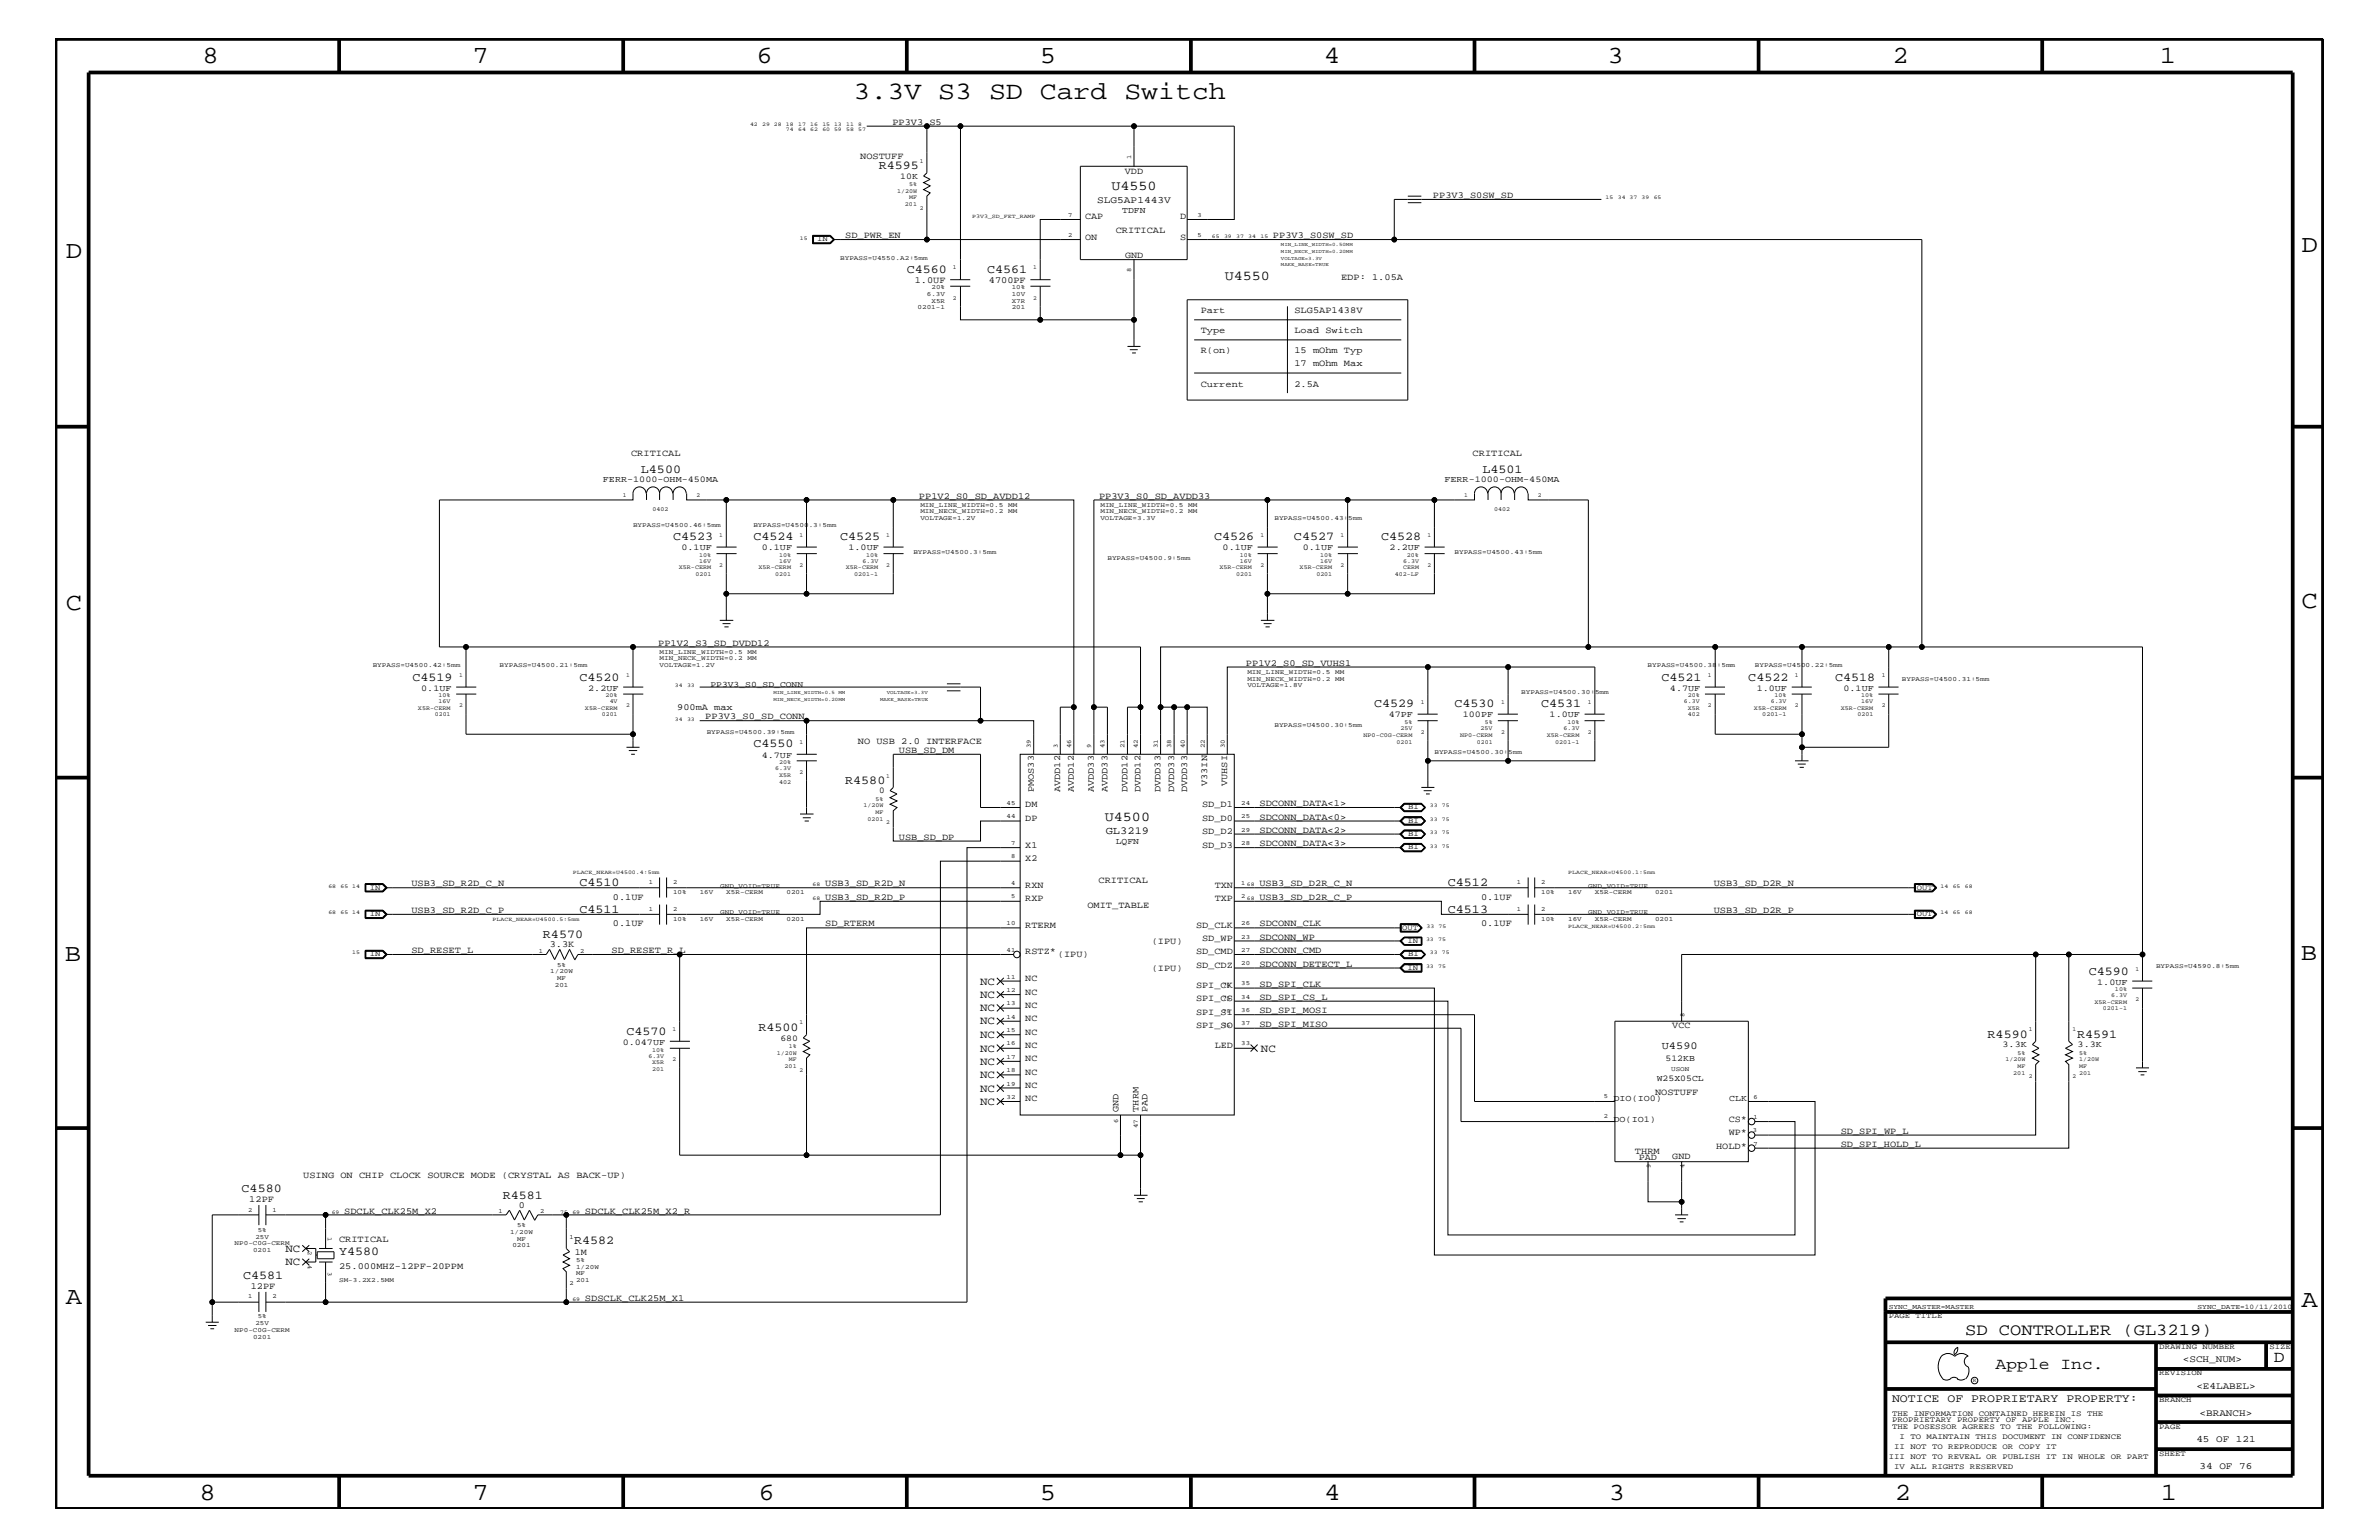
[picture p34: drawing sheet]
<svg xmlns="http://www.w3.org/2000/svg" width="432mm" height="279mm" viewBox="0 0 432 279" stroke-linecap="round" stroke-linejoin="round" font-family="sans-serif">
<defs><g id="words">
<text font-size="4.6" x="154.9" y="18">3.3V S3 SD Card Switch</text>
<g font-size="4.5">
<text x="36.7" y="11.5">8</text>
<text x="85.8" y="11.5">7</text>
<text x="137.3" y="11.5">6</text>
<text x="188.7" y="11.5">5</text>
<text x="240.3" y="11.5">4</text>
<text x="291.8" y="11.5">3</text>
<text x="343.5" y="11.5">2</text>
<text x="392" y="11.5">1</text>
<text x="11.9" y="46.8">D</text>
<text x="417.7" y="45.7">D</text>
<text x="11.9" y="110.6">C</text>
<text x="417.8" y="110.3">C</text>
<text x="11.8" y="174.3">B</text>
<text x="417.6" y="174.2">B</text>
<text x="11.9" y="236.7">A</text>
<text x="417.8" y="237.1">A</text>
<text x="36.2" y="272.1">8</text>
<text x="85.8" y="272.1">7</text>
<text x="137.7" y="272.1">6</text>
<text x="188.7" y="272.1">5</text>
<text x="240.4" y="272.1">4</text>
<text x="292" y="272.1">3</text>
<text x="343.9" y="272.1">2</text>
<text x="392.2" y="272.1">1</text>
</g>
<g font-size="3">
<text x="356.7" y="242.3">SD CONTROLLER (GL3219)</text>
<text x="362.2" y="248.4">Apple Inc.</text>
<text x="412.7" y="247.1">D</text>
</g>
<g font-size="2.5">
<text x="201.7" y="34.4">U4550</text>
<text x="222.3" y="50.7">U4550</text>
<text x="200.5" y="149">U4500</text>
</g>
<g font-size="2.2">
<text x="159.5" y="30.6">R4595</text>
<text x="164.6" y="49.6">C4560</text>
<text x="179.2" y="49.6">C4561</text>
<text x="116.3" y="85.8">L4500</text>
<text x="269.1" y="85.8">L4501</text>
<text x="122.2" y="98">C4523</text>
<text x="136.7" y="98">C4524</text>
<text x="152.5" y="98">C4525</text>
<text x="220.4" y="98">C4526</text>
<text x="234.9" y="98">C4527</text>
<text x="250.7" y="98">C4528</text>
<text x="74.8" y="123.5">C4519</text>
<text x="105.2" y="123.5">C4520</text>
<text x="301.6" y="123.5">C4521</text>
<text x="317.3" y="123.5">C4522</text>
<text x="333.1" y="123.5">C4518</text>
<text x="249.4" y="128.3">C4529</text>
<text x="264" y="128.3">C4530</text>
<text x="279.7" y="128.3">C4531</text>
<text x="136.7" y="135.6">C4550</text>
<text x="153.4" y="142.2">R4580</text>
<text x="105.2" y="160.8">C4510</text>
<text x="262.8" y="160.8">C4512</text>
<text x="105.2" y="165.6">C4511</text>
<text x="262.8" y="165.6">C4513</text>
<text x="98.6" y="170.1">R4570</text>
<text x="379.1" y="176.8">C4590</text>
<text x="113.7" y="187.7">C4570</text>
<text x="137.7" y="187">R4500</text>
<text x="360.8" y="188.2">R4590</text>
<text x="377" y="188.2">R4591</text>
<text x="43.9" y="216.2">C4580</text>
<text x="91.3" y="217.5">R4581</text>
<text x="61.6" y="227.7">Y4580</text>
<text x="104.2" y="225.7">R4582</text>
<text x="44.1" y="232">C4581</text>
</g>
<text font-size="2.1" x="343.4" y="254.4">NOTICE OF PROPRIETARY PROPERTY:</text>
<g font-size="2">
<text x="177.9" y="178.7">NC</text>
<text x="177.9" y="181">NC</text>
<text x="177.9" y="183.5">NC</text>
<text x="177.9" y="185.9">NC</text>
<text x="177.9" y="188.3">NC</text>
<text x="177.9" y="190.8">NC</text>
<text x="228.9" y="190.8">NC</text>
<text x="177.9" y="193.2">NC</text>
<text x="177.9" y="195.6">NC</text>
<text x="177.9" y="198.1">NC</text>
<text x="177.9" y="200.4">NC</text>
<text x="51.8" y="227.1">NC</text>
<text x="51.8" y="229.6">NC</text>
</g>
<g font-size="1.9">
<text x="200.7" y="151.3">GL3219</text>
<text x="301.6" y="190.3">U4590</text>
</g>
<g font-size="1.8">
<text x="199.1" y="36.8">SLG5AP1443V</text>
<text x="396.2" y="247.1">&lt;SCH_NUM&gt;</text>
<text x="398.7" y="252">&lt;E4LABEL&gt;</text>
<text x="399.2" y="256.8">&lt;BRANCH&gt;</text>
<text x="398.7" y="261.6">45 OF 121</text>
<text x="399.2" y="266.6">34 OF 76</text>
</g>
<g font-size="1.7">
<text x="162" y="22.6">PP3V3_S5</text>
<text x="156.1" y="28.9">NOSTUFF</text>
<text x="204.2" y="31.6">VDD</text>
<text x="260.1" y="35.9">PP3V3_S0SW_SD</text>
<text x="196.9" y="39.8">CAP</text>
<text x="214.2" y="39.8">D</text>
<text x="153.4" y="43.2">SD_PWR_EN</text>
<text x="196.9" y="43.5">ON</text>
<text x="202.5" y="42.3">CRITICAL</text>
<text x="204.2" y="46.8">GND</text>
<text x="214.2" y="43.5">S</text>
<text x="231.1" y="43.2">PP3V3_S0SW_SD</text>
<text x="166" y="51.3">1.0UF</text>
<text x="179.5" y="51.3">4700PF</text>
<text x="243.4" y="50.7">EDP: 1.05A</text>
<text x="217.9" y="56.8">Part</text>
<text x="234.9" y="56.8">SLG5AP1438V</text>
<text x="217.9" y="60.4">Type</text>
<text x="217.9" y="64">R(on)</text>
<text x="234.9" y="64">15 mOhm Typ</text>
<text x="234.9" y="60.4">Load Switch</text>
<text x="217.9" y="70.1">Current</text>
<text x="234.9" y="70.1">2.5A</text>
<text x="234.9" y="66.5">17 mOhm Max</text>
<text x="114.6" y="82.7">CRITICAL</text>
<text x="267.3" y="82.7">CRITICAL</text>
<text x="166.8" y="90.5">PP1V2_S0_SD_AVDD12</text>
<text x="199.5" y="90.5">PP3V3_S0_SD_AVDD33</text>
<text x="119.5" y="117.2">PP1V2_S3_SD_DVDD12</text>
<text x="226.1" y="120.8">PP1V2_S0_SD_VUHS1</text>
<text x="122.9" y="128.8">900mA max</text>
<text x="128" y="130.5">PP3V3_S0_SD_CONN</text>
<text x="155.7" y="134.9">NO USB 2.0 INTERFACE</text>
<text x="163.2" y="136.6">USB_SD_DM</text>
<text x="187.6" y="143.7" transform="rotate(-90 187.6 143.7)">PMOS33</text>
<text x="192.4" y="143.7" transform="rotate(-90 192.4 143.7)">AVDD12</text>
<text x="194.9" y="143.7" transform="rotate(-90 194.9 143.7)">AVDD12</text>
<text x="198.5" y="143.7" transform="rotate(-90 198.5 143.7)">AVDD33</text>
<text x="201" y="143.7" transform="rotate(-90 201 143.7)">AVDD33</text>
<text x="204.6" y="143.7" transform="rotate(-90 204.6 143.7)">DVDD12</text>
<text x="207" y="143.7" transform="rotate(-90 207 143.7)">DVDD12</text>
<text x="210.7" y="143.7" transform="rotate(-90 210.7 143.7)">DVDD33</text>
<text x="213.1" y="143.7" transform="rotate(-90 213.1 143.7)">DVDD33</text>
<text x="215.5" y="143.7" transform="rotate(-90 215.5 143.7)">DVDD33</text>
<text x="219.1" y="142.6" transform="rotate(-90 219.1 142.6)">V33IN</text>
<text x="222.8" y="142.6" transform="rotate(-90 222.8 142.6)">VUHSI</text>
<text x="186.1" y="149">DP</text>
<text x="186.1" y="146.5">DM</text>
<text x="218.2" y="146.5">SD_D1</text>
<text x="218.2" y="149">SD_D0</text>
<text x="228.6" y="148.7">SDCONN_DATA&lt;0&gt;</text>
<text x="228.6" y="146.2">SDCONN_DATA&lt;1&gt;</text>
<text x="163.2" y="152.3">USB_SD_DP</text>
<text x="186.1" y="153.8">X1</text>
<text x="218.2" y="153.8">SD_D3</text>
<text x="218.2" y="151.3">SD_D2</text>
<text x="228.6" y="153.5">SDCONN_DATA&lt;3&gt;</text>
<text x="228.6" y="151.1">SDCONN_DATA&lt;2&gt;</text>
<text x="74.7" y="160.8">USB3_SD_R2D_C_N</text>
<text x="149.8" y="160.8">USB3_SD_R2D_N</text>
<text x="186.1" y="156.2">X2</text>
<text x="186.1" y="161.1">RXN</text>
<text x="199.4" y="160.2">CRITICAL</text>
<text x="220.5" y="161.1">TXN</text>
<text x="228.6" y="160.8">USB3_SD_D2R_C_N</text>
<text x="311.1" y="160.8">USB3_SD_D2R_N</text>
<text x="74.7" y="165.6">USB3_SD_R2D_C_P</text>
<text x="111.3" y="163.3">0.1UF</text>
<text x="149.8" y="163.3">USB3_SD_R2D_P</text>
<text x="186.1" y="163.5">RXP</text>
<text x="197.4" y="164.7">OMIT_TABLE</text>
<text x="220.5" y="163.5">TXP</text>
<text x="228.6" y="163.3">USB3_SD_D2R_C_P</text>
<text x="268.8" y="163.3">0.1UF</text>
<text x="311.1" y="165.6">USB3_SD_D2R_P</text>
<text x="74.7" y="172.9">SD_RESET_L</text>
<text x="99.8" y="171.8">3.3K</text>
<text x="111" y="172.9">SD_RESET_R_L</text>
<text x="111.3" y="168.1">0.1UF</text>
<text x="149.8" y="168.1">SD_RTERM</text>
<text x="186.1" y="168.3">RTERM</text>
<text x="186.1" y="173.2">RSTZ*</text>
<text x="192" y="173.7">(IPU)</text>
<text x="209" y="171.2">(IPU)</text>
<text x="217.1" y="168.3">SD_CLK</text>
<text x="217.1" y="173.2">SD_CMD</text>
<text x="218.2" y="170.7">SD_WP</text>
<text x="228.6" y="170.5">SDCONN_WP</text>
<text x="228.6" y="168.1">SDCONN_CLK</text>
<text x="228.6" y="172.9">SDCONN_CMD</text>
<text x="268.8" y="168.1">0.1UF</text>
<text x="186.1" y="178">NC</text>
<text x="209" y="176.1">(IPU)</text>
<text x="217.1" y="175.6">SD_CDZ</text>
<text x="217.1" y="179.3">SPI_CK</text>
<text x="228.6" y="175.4">SDCONN_DETECT_L</text>
<text x="228.6" y="179">SD_SPI_CLK</text>
<text x="186.1" y="185.3">NC</text>
<text x="186.1" y="182.9">NC</text>
<text x="186.1" y="180.5">NC</text>
<text x="217.1" y="181.6">SPI_CS</text>
<text x="217.1" y="184.1">SPI_SI</text>
<text x="228.6" y="183.8">SD_SPI_MOSI</text>
<text x="228.6" y="181.4">SD_SPI_CS_L</text>
<text x="186.1" y="190.2">NC</text>
<text x="186.1" y="187.7">NC</text>
<text x="217.1" y="186.5">SPI_SO</text>
<text x="220.5" y="190.2">LED</text>
<text x="228.6" y="186.3">SD_SPI_MISO</text>
<text x="303.5" y="186.5">VCC</text>
<text x="186.1" y="195">NC</text>
<text x="186.1" y="197.4">NC</text>
<text x="186.1" y="192.6">NC</text>
<text x="186.1" y="199.8">NC</text>
<text x="203" y="201.7" transform="rotate(-90 203 201.7)">GND</text>
<text x="206.7" y="201.7" transform="rotate(-90 206.7 201.7)">THRM</text>
<text x="208.3" y="201.7" transform="rotate(-90 208.3 201.7)">PAD</text>
<text x="300.4" y="198.7">NOSTUFF</text>
<text x="313.8" y="203.5">CS*</text>
<text x="296.8" y="209.3">THRM</text>
<text x="311.5" y="208.4">HOLD*</text>
<text x="313.8" y="205.9">WP*</text>
<text x="334.1" y="205.7">SD_SPI_WP_L</text>
<text x="334.1" y="208.1">SD_SPI_HOLD_L</text>
<text x="55" y="213.7">USING ON CHIP CLOCK SOURCE MODE (CRYSTAL AS BACK-UP)</text>
<text x="297.4" y="210.5">PAD</text>
<text x="303.5" y="210.3">GND</text>
<text x="45.3" y="218">12PF</text>
<text x="62.5" y="220.2">SDCLK_CLK25M_X2</text>
<text x="94.2" y="219.1">0</text>
<text x="106.2" y="220.2">SDCLK_CLK25M_X2_R</text>
<text x="61.6" y="225.3">CRITICAL</text>
<text x="104.3" y="227.6">1M</text>
<text x="45.5" y="233.8">12PF</text>
<text x="61.6" y="230.2">25.000MHZ-12PF-20PPM</text>
<text x="106.2" y="236">SDSCLK_CLK25M_X1</text>
</g>
<g font-size="1.6">
<text x="163.4" y="32.5">10K</text>
<text x="203.7" y="38.6">TDFN</text>
<text x="109.4" y="87.5">FERR-1000-OHM-450MA</text>
<text x="262.2" y="87.5">FERR-1000-OHM-450MA</text>
<text x="123.7" y="99.9">0.1UF</text>
<text x="138.3" y="99.9">0.1UF</text>
<text x="154" y="99.9">1.0UF</text>
<text x="221.9" y="99.9">0.1UF</text>
<text x="236.5" y="99.9">0.1UF</text>
<text x="252.2" y="99.9">2.2UF</text>
<text x="76.5" y="125.3">0.1UF</text>
<text x="106.8" y="125.3">2.2UF</text>
<text x="303.1" y="125.3">4.7UF</text>
<text x="318.9" y="125.3">1.0UF</text>
<text x="334.6" y="125.3">0.1UF</text>
<text x="252.1" y="130.2">47PF</text>
<text x="265.5" y="130.2">100PF</text>
<text x="281.3" y="130.2">1.0UF</text>
<text x="138.3" y="137.4">4.7UF</text>
<text x="159.6" y="144">0</text>
<text x="202.5" y="153.2">LQFN</text>
<text x="380.7" y="178.7">1.0UF</text>
<text x="113" y="189.5">0.047UF</text>
<text x="141.6" y="188.8">680</text>
<text x="363.5" y="190">3.3K</text>
<text x="377.1" y="190">3.3K</text>
<text x="300.7" y="196.2">W25X05CL</text>
<text x="302.3" y="192.5">512KB</text>
<text x="292.9" y="199.8">DIO(IO0)</text>
<text x="292.9" y="203.5">DO(IO1)</text>
<text x="313.9" y="199.8">CLK</text>
</g>
<text font-size="1.5" x="128.9" y="124.7">PP3V3_S0_SD_CONN</text>
<g font-size="1.4">
<text x="148.3" y="43.8">IN</text>
<text x="255.6" y="146.8">BI</text>
<text x="255.6" y="149.3">BI</text>
<text x="255.6" y="151.8">BI</text>
<text x="255.6" y="154.1">BI</text>
<text x="67.1" y="161.4">IN</text>
<text x="347.9" y="161.4">OUT</text>
<text x="67.1" y="166.2">IN</text>
<text x="347.9" y="166.2">OUT</text>
<text x="67.1" y="173.5">IN</text>
<text x="254.5" y="168.7">OUT</text>
<text x="255.4" y="171.1">IN</text>
<text x="255.6" y="173.5">BI</text>
<text x="255.4" y="176">IN</text>
<text x="342.8" y="239.2">PAGE TITLE</text>
<text x="391.9" y="244.7">DRAWING NUMBER</text>
<text x="411.9" y="244.7">SIZE</text>
<text x="391.9" y="249.5">REVISION</text>
<text x="343.4" y="256.8">THE INFORMATION CONTAINED HEREIN IS THE</text>
<text x="391.9" y="254.4">BRANCH</text>
<text x="343.4" y="259.3">THE POSESSOR AGREES TO THE FOLLOWING:</text>
<text x="343.4" y="258">PROPRIETARY PROPERTY OF APPLE INC.</text>
<text x="343.8" y="262.9">II NOT TO REPRODUCE OR COPY IT</text>
<text x="344.8" y="261.1">I TO MAINTAIN THIS DOCUMENT IN CONFIDENCE</text>
<text x="391.9" y="259.3">PAGE</text>
<text x="342.8" y="264.7">III NOT TO REVEAL OR PUBLISH IT IN WHOLE OR PART</text>
<text x="343.8" y="266.6">IV ALL RIGHTS RESERVED</text>
<text x="391.9" y="264.1">SHEET</text>
</g>
<g font-size="1.3">
<text x="342.8" y="237.4">SYNC_MASTER=MASTER</text>
<text x="398.9" y="237.4">SYNC_DATE=10/11/2010</text>
</g>
<g font-size="1.2">
<text x="205.3" y="28.9" transform="rotate(-90 205.3 28.9)">1</text>
<text x="193.9" y="39.3">7</text>
<text x="217.3" y="39.3">3</text>
<text x="152.5" y="47.1">BYPASS=U4550.A2:5mm</text>
<text x="193.9" y="43">2</text>
<text x="217.3" y="43">5</text>
<text x="168.2" y="53.6">6.3V</text>
<text x="169.1" y="52.5">20%</text>
<text x="183.6" y="53.6">10V</text>
<text x="183.6" y="52.5">10%</text>
<text x="205.3" y="49.3" transform="rotate(-90 205.3 49.3)">8</text>
<text x="166.5" y="56.1">0201-1</text>
<text x="169.1" y="54.9">X5R</text>
<text x="183.6" y="56.1">201</text>
<text x="183.6" y="54.9">X7R</text>
<text x="114.9" y="95.6">BYPASS=U4500.46:5mm</text>
<text x="136.7" y="95.6">BYPASS=U4500.3:5mm</text>
<text x="167" y="94.3">VOLTAGE=1.2V</text>
<text x="167" y="92">MIN_LINE_WIDTH=0.5</text>
<text x="167" y="93.2">MIN_NECK_WIDTH=0.2</text>
<text x="183" y="92">MM</text>
<text x="183" y="93.2">MM</text>
<text x="199.7" y="94.3">VOLTAGE=3.3V</text>
<text x="199.7" y="92">MIN_LINE_WIDTH=0.5</text>
<text x="199.7" y="93.2">MIN_NECK_WIDTH=0.2</text>
<text x="215.7" y="92">MM</text>
<text x="215.7" y="93.2">MM</text>
<text x="231.3" y="94.3">BYPASS=U4500.43:5mm</text>
<text x="165.8" y="100.4">BYPASS=U4500.3:5mm</text>
<text x="201" y="101.6">BYPASS=U4500.9:5mm</text>
<text x="264" y="100.4">BYPASS=U4500.43:5mm</text>
<text x="119.7" y="119.8">MIN_NECK_WIDTH=0.2</text>
<text x="119.7" y="118.6">MIN_LINE_WIDTH=0.5</text>
<text x="135.7" y="119.8">MM</text>
<text x="135.7" y="118.6">MM</text>
<text x="67.6" y="121">BYPASS=U4500.42:5mm</text>
<text x="90.7" y="121">BYPASS=U4500.21:5mm</text>
<text x="119.7" y="121">VOLTAGE=1.2V</text>
<text x="226.4" y="123.5">MIN_NECK_WIDTH=0.2</text>
<text x="226.4" y="122.3">MIN_LINE_WIDTH=0.5</text>
<text x="226.4" y="124.7">VOLTAGE=1.8V</text>
<text x="242.3" y="123.5">MM</text>
<text x="242.3" y="122.3">MM</text>
<text x="276.1" y="125.9">BYPASS=U4500.30:5mm</text>
<text x="299" y="121">BYPASS=U4500.38:5mm</text>
<text x="318.5" y="121">BYPASS=U4500.22:5mm</text>
<text x="345.2" y="123.5">BYPASS=U4500.31:5mm</text>
<text x="231.3" y="131.9">BYPASS=U4500.30:5mm</text>
<text x="128.3" y="133.2">BYPASS=U4500.39:5mm</text>
<text x="187.1" y="135.7" transform="rotate(-90 187.1 135.7)">39</text>
<text x="192" y="135.7" transform="rotate(-90 192 135.7)">3</text>
<text x="194.4" y="135.7" transform="rotate(-90 194.4 135.7)">46</text>
<text x="198" y="135.7" transform="rotate(-90 198 135.7)">9</text>
<text x="200.5" y="135.7" transform="rotate(-90 200.5 135.7)">43</text>
<text x="204.1" y="135.7" transform="rotate(-90 204.1 135.7)">21</text>
<text x="206.5" y="135.7" transform="rotate(-90 206.5 135.7)">42</text>
<text x="210.1" y="135.7" transform="rotate(-90 210.1 135.7)">31</text>
<text x="212.6" y="135.7" transform="rotate(-90 212.6 135.7)">38</text>
<text x="215.1" y="135.7" transform="rotate(-90 215.1 135.7)">40</text>
<text x="218.7" y="135.7" transform="rotate(-90 218.7 135.7)">22</text>
<text x="222.3" y="135.7" transform="rotate(-90 222.3 135.7)">30</text>
<text x="260.4" y="136.8">BYPASS=U4500.30:5mm</text>
<text x="182.7" y="148.4">44</text>
<text x="182.7" y="146">45</text>
<text x="225.3" y="146">24</text>
<text x="225.3" y="148.4">25</text>
<text x="183.6" y="155.7">8</text>
<text x="183.6" y="153.3">7</text>
<text x="225.3" y="153.3">28</text>
<text x="225.3" y="150.9">29</text>
<text x="117.8" y="160.5">1</text>
<text x="122.2" y="160.5">2</text>
<text x="130.7" y="161.1">GND_VOID=TRUE</text>
<text x="183.6" y="160.6">4</text>
<text x="225.3" y="160.6">1</text>
<text x="275.3" y="160.5">1</text>
<text x="279.7" y="160.5">2</text>
<text x="288.3" y="161.1">GND_VOID=TRUE</text>
<text x="117.8" y="165.3">1</text>
<text x="122.2" y="165.3">2</text>
<text x="122.2" y="167.1">10%</text>
<text x="122.2" y="162.2">10%</text>
<text x="127" y="167.1">16V</text>
<text x="127" y="162.2">16V</text>
<text x="130.7" y="165.9">GND_VOID=TRUE</text>
<text x="131.8" y="167.1">X5R-CERM</text>
<text x="131.8" y="162.2">X5R-CERM</text>
<text x="142.7" y="167.1">0201</text>
<text x="142.7" y="162.2">0201</text>
<text x="182.7" y="167.8">10</text>
<text x="183.6" y="163">5</text>
<text x="225.3" y="167.8">26</text>
<text x="225.3" y="163">2</text>
<text x="275.3" y="165.3">1</text>
<text x="279.7" y="165.3">2</text>
<text x="279.7" y="167.1">10%</text>
<text x="279.7" y="162.2">10%</text>
<text x="284.6" y="167.1">16V</text>
<text x="284.6" y="162.2">16V</text>
<text x="288.3" y="165.9">GND_VOID=TRUE</text>
<text x="289.5" y="167.1">X5R-CERM</text>
<text x="289.5" y="162.2">X5R-CERM</text>
<text x="300.4" y="167.1">0201</text>
<text x="300.4" y="162.2">0201</text>
<text x="97.8" y="172.8">1</text>
<text x="105.3" y="172.8">2</text>
<text x="182.7" y="172.7">41</text>
<text x="225.3" y="170.3">23</text>
<text x="225.3" y="172.7">27</text>
<text x="99.9" y="176.6">1/20W</text>
<text x="100.7" y="179">201</text>
<text x="101.1" y="175.4">5%</text>
<text x="101.1" y="177.7">MF</text>
<text x="182.7" y="179.9">12</text>
<text x="182.7" y="177.6">11</text>
<text x="225.3" y="178.8">35</text>
<text x="225.3" y="175.1">20</text>
<text x="391.3" y="175.6">BYPASS=U4590.8:5mm</text>
<text x="182.7" y="184.9">14</text>
<text x="182.7" y="182.4">13</text>
<text x="225.3" y="183.6">36</text>
<text x="225.3" y="181.2">34</text>
<text x="305.7" y="184.6" transform="rotate(-90 305.7 184.6)">8</text>
<text x="182.7" y="189.7">16</text>
<text x="182.7" y="187.2">15</text>
<text x="225.3" y="186">37</text>
<text x="225.3" y="189.7">33</text>
<text x="182.7" y="197">19</text>
<text x="182.7" y="194.5">18</text>
<text x="182.7" y="192.1">17</text>
<text x="303.3" y="194.3">USON</text>
<text x="182.7" y="199.3">32</text>
<text x="202.9" y="203.8" transform="rotate(-90 202.9 203.8)">6</text>
<text x="291.1" y="202.9">2</text>
<text x="291.1" y="199.2">5</text>
<text x="318.3" y="203.1">1</text>
<text x="318.3" y="199.4">6</text>
<text x="206.5" y="204.7" transform="rotate(-90 206.5 204.7)">47</text>
<text x="318.2" y="205.4">3</text>
<text x="318.3" y="207.9">7</text>
<text x="299.6" y="211.9" transform="rotate(-90 299.6 211.9)">9</text>
<text x="305.7" y="211.9" transform="rotate(-90 305.7 211.9)">4</text>
<text x="45" y="219.8">2</text>
<text x="49.4" y="219.8">1</text>
<text x="90.5" y="220.1">1</text>
<text x="98" y="220.1">2</text>
<text x="42.6" y="225.9">NP0-C0G-CERM</text>
<text x="45.9" y="227.1">0201</text>
<text x="46.4" y="224.7">25V</text>
<text x="46.8" y="223.5">5%</text>
<text x="55.9" y="227" transform="rotate(90 55.9 227)">2</text>
<text x="59.5" y="224.4" transform="rotate(90 59.5 224.4)">1</text>
<text x="92.6" y="223.9">1/20W</text>
<text x="93" y="226.3">0201</text>
<text x="93.9" y="222.6">5%</text>
<text x="93.9" y="225.1">MF</text>
<text x="103.4" y="224.7">1</text>
<text x="55.9" y="229.4" transform="rotate(90 55.9 229.4)">4</text>
<text x="59.5" y="230.7" transform="rotate(90 59.5 230.7)">3</text>
<text x="61.6" y="232.6">SM-3.2X2.5MM</text>
<text x="103.4" y="233.2">2</text>
<text x="104.6" y="229">5%</text>
<text x="104.6" y="232.6">201</text>
<text x="104.6" y="231.3">MF</text>
<text x="104.6" y="230.2">1/20W</text>
<text x="45" y="235.6">1</text>
<text x="46.8" y="239.2">5%</text>
<text x="49.4" y="235.6">2</text>
<text x="42.6" y="241.7">NP0-C0G-CERM</text>
<text x="45.9" y="242.9">0201</text>
<text x="46.4" y="240.5">25V</text>
</g>
<g font-size="1.1">
<text x="167" y="29.5">1</text>
<text x="162.8" y="35">1/20W</text>
<text x="165" y="33.7">5%</text>
<text x="164.3" y="37.4">201</text>
<text x="165" y="36.2">MF</text>
<text x="167" y="38">2</text>
<text x="173" y="48.9">1</text>
<text x="187.5" y="48.9">1</text>
<text x="173" y="54.4">2</text>
<text x="187.5" y="54.4">2</text>
<text x="113" y="90.1">1</text>
<text x="118.4" y="92.7">0402</text>
<text x="126.4" y="90.1">2</text>
<text x="265.8" y="90.1">1</text>
<text x="271.2" y="92.7">0402</text>
<text x="279.1" y="90.1">2</text>
<text x="126.9" y="101">10%</text>
<text x="130.6" y="97.4">1</text>
<text x="141.4" y="101">10%</text>
<text x="145.1" y="97.4">1</text>
<text x="157.2" y="101">10%</text>
<text x="160.9" y="97.4">1</text>
<text x="225" y="101">10%</text>
<text x="228.8" y="97.4">1</text>
<text x="239.6" y="101">10%</text>
<text x="243.3" y="97.4">1</text>
<text x="255.4" y="101">20%</text>
<text x="259.1" y="97.4">1</text>
<text x="123.2" y="103.3">X5R-CERM</text>
<text x="126.2" y="104.6">0201</text>
<text x="126.9" y="102.1">16V</text>
<text x="130.6" y="102.9">2</text>
<text x="137.7" y="103.3">X5R-CERM</text>
<text x="140.7" y="104.6">0201</text>
<text x="141.4" y="102.1">16V</text>
<text x="145.1" y="102.9">2</text>
<text x="153.5" y="103.3">X5R-CERM</text>
<text x="155" y="104.6">0201-1</text>
<text x="156.5" y="102.1">6.3V</text>
<text x="160.9" y="102.9">2</text>
<text x="221.3" y="103.3">X5R-CERM</text>
<text x="224.4" y="104.6">0201</text>
<text x="225" y="102.1">16V</text>
<text x="228.8" y="102.9">2</text>
<text x="235.9" y="103.3">X5R-CERM</text>
<text x="238.9" y="104.6">0201</text>
<text x="239.6" y="102.1">16V</text>
<text x="243.3" y="102.9">2</text>
<text x="253.2" y="104.6">402-LF</text>
<text x="254.7" y="103.3">CERM</text>
<text x="254.7" y="102.1">6.3V</text>
<text x="259.1" y="102.9">2</text>
<text x="83.3" y="122.9">1</text>
<text x="113.6" y="122.9">1</text>
<text x="310" y="122.9">1</text>
<text x="325.8" y="122.9">1</text>
<text x="341.5" y="122.9">1</text>
<text x="75.9" y="128.8">X5R-CERM</text>
<text x="78.9" y="130">0201</text>
<text x="79.6" y="127.6">16V</text>
<text x="79.6" y="126.5">10%</text>
<text x="83.3" y="128.3">2</text>
<text x="106.2" y="128.8">X5R-CERM</text>
<text x="109.2" y="130">0201</text>
<text x="109.9" y="126.5">20%</text>
<text x="110.7" y="127.6">4V</text>
<text x="113.6" y="128.3">2</text>
<text x="254.9" y="131.3">5%</text>
<text x="257.9" y="127.7">1</text>
<text x="269.5" y="131.3">5%</text>
<text x="272.5" y="127.7">1</text>
<text x="284.5" y="131.3">10%</text>
<text x="288.2" y="127.7">1</text>
<text x="305.6" y="127.6">6.3V</text>
<text x="306.3" y="130">402</text>
<text x="306.3" y="126.5">20%</text>
<text x="306.3" y="128.8">X5R</text>
<text x="310" y="128.3">2</text>
<text x="318.3" y="128.8">X5R-CERM</text>
<text x="319.9" y="130">0201-1</text>
<text x="321.4" y="127.6">6.3V</text>
<text x="322.1" y="126.5">10%</text>
<text x="325.8" y="128.3">2</text>
<text x="334.1" y="128.8">X5R-CERM</text>
<text x="337.1" y="130">0201</text>
<text x="337.8" y="126.5">10%</text>
<text x="337.8" y="127.6">16V</text>
<text x="341.5" y="128.3">2</text>
<text x="145.1" y="135">1</text>
<text x="247.5" y="133.6">NP0-C0G-CERM</text>
<text x="253.5" y="134.9">0201</text>
<text x="254.2" y="132.4">25V</text>
<text x="257.9" y="133.2">2</text>
<text x="265" y="133.6">NP0-CERM</text>
<text x="268.1" y="134.9">0201</text>
<text x="268.7" y="132.4">25V</text>
<text x="272.5" y="133.2">2</text>
<text x="280.8" y="133.6">X5R-CERM</text>
<text x="282.3" y="134.9">0201-1</text>
<text x="283.8" y="132.4">6.3V</text>
<text x="288.2" y="133.2">2</text>
<text x="140.7" y="139.7">6.3V</text>
<text x="141.4" y="138.6">20%</text>
<text x="141.4" y="142.2">402</text>
<text x="141.4" y="140.9">X5R</text>
<text x="145.1" y="140.4">2</text>
<text x="160.9" y="141.1">1</text>
<text x="156.7" y="146.5">1/20W</text>
<text x="157.5" y="149">0201</text>
<text x="158.9" y="145.3">5%</text>
<text x="158.9" y="147.7">MF</text>
<text x="160.9" y="149.5">2</text>
<text x="383.9" y="179.9">10%</text>
<text x="387.6" y="176.2">1</text>
<text x="145.1" y="185.9">1</text>
<text x="380.2" y="182.1">X5R-CERM</text>
<text x="381.7" y="183.3">0201-1</text>
<text x="383.2" y="181">6.3V</text>
<text x="387.6" y="181.6">2</text>
<text x="117.7" y="191.9">6.3V</text>
<text x="118.4" y="190.8">10%</text>
<text x="122.1" y="187.1">1</text>
<text x="141" y="191.4">1/20W</text>
<text x="143.2" y="190.2">1%</text>
<text x="366.2" y="191.4">5%</text>
<text x="368.2" y="187.1">1</text>
<text x="376.2" y="187.1">1</text>
<text x="377.4" y="191.4">5%</text>
<text x="118.4" y="194.3">201</text>
<text x="118.4" y="193.1">X5R</text>
<text x="122.1" y="192.6">2</text>
<text x="142.4" y="193.7">201</text>
<text x="143.2" y="192.6">MF</text>
<text x="145.1" y="194.4">2</text>
<text x="364" y="192.6">1/20W</text>
<text x="365.4" y="195">201</text>
<text x="366.2" y="193.7">MF</text>
<text x="368.2" y="195.6">2</text>
<text x="376.2" y="195.6">2</text>
<text x="377.4" y="192.6">1/20W</text>
<text x="377.4" y="193.7">MF</text>
<text x="377.4" y="195">201</text>
</g>
<g font-size="1">
<text x="136.1" y="22.9">42</text>
<text x="138.3" y="22.9">29 28</text>
<text x="142.7" y="23.7">74</text>
<text x="142.7" y="22.9">18</text>
<text x="144.9" y="23.7">64</text>
<text x="144.9" y="22.9">17</text>
<text x="147.1" y="23.7">62</text>
<text x="147.1" y="22.9">16</text>
<text x="149.3" y="23.7">60 59</text>
<text x="149.3" y="22.9">15 13</text>
<text x="153.6" y="23.7">58</text>
<text x="153.6" y="22.9">11</text>
<text x="155.8" y="23.7">57</text>
<text x="155.8" y="22.9">8</text>
<text x="176.4" y="39.6">P3V3_SD_FET_RAMP</text>
<text x="291.4" y="36.2">15</text>
<text x="293.6" y="36.2">34 37</text>
<text x="298" y="36.2">39</text>
<text x="300.2" y="36.2">65</text>
<text x="145.2" y="43.5">15</text>
<text x="220" y="43.2">65</text>
<text x="222.2" y="43.2">39</text>
<text x="224.4" y="43.2">37</text>
<text x="226.6" y="43.2">34</text>
<text x="228.8" y="43.2">15</text>
<text x="122.5" y="124.7">34</text>
<text x="124.7" y="124.7">33</text>
<text x="122.5" y="130.8">34</text>
<text x="124.7" y="130.8">33</text>
<text x="259.5" y="146.5">33</text>
<text x="259.5" y="149">33</text>
<text x="261.7" y="146.5">75</text>
<text x="261.7" y="149">75</text>
<text x="259.5" y="151.3">33</text>
<text x="259.5" y="153.8">33</text>
<text x="261.7" y="151.3">75</text>
<text x="261.7" y="153.8">75</text>
<text x="59.6" y="161.1">68</text>
<text x="61.8" y="161.1">65 14</text>
<text x="104" y="158.6">PLACE_NEAR=U4500.4:5mm</text>
<text x="147.5" y="160.8">68</text>
<text x="226.3" y="160.8">68</text>
<text x="284.6" y="158.6">PLACE_NEAR=U4500.1:5mm</text>
<text x="352.2" y="161.1">14</text>
<text x="354.4" y="161.1">65</text>
<text x="356.6" y="161.1">68</text>
<text x="59.6" y="165.9">68</text>
<text x="61.8" y="165.9">65 14</text>
<text x="89.4" y="167.1">PLACE_NEAR=U4500.5:5mm</text>
<text x="147.5" y="163.3">68</text>
<text x="226.3" y="163.3">68</text>
<text x="352.2" y="165.9">14</text>
<text x="354.4" y="165.9">65</text>
<text x="356.6" y="165.9">68</text>
<text x="63.9" y="173.2">15</text>
<text x="258.8" y="170.7">33</text>
<text x="258.9" y="168.3">33</text>
<text x="259.5" y="173.2">33</text>
<text x="261" y="170.7">75</text>
<text x="261.1" y="168.3">75</text>
<text x="261.7" y="173.2">75</text>
<text x="284.6" y="168.3">PLACE_NEAR=U4500.2:5mm</text>
<text x="221.9" y="179">75</text>
<text x="258.8" y="175.6">33</text>
<text x="261" y="175.6">75</text>
<text x="221.9" y="183.8">75</text>
<text x="221.9" y="181.4">75</text>
<text x="221.9" y="186.3">75</text>
<text x="60.2" y="220.2">69</text>
<text x="101.7" y="220.2">75</text>
<text x="103.9" y="220.2">69</text>
<text x="103.9" y="236">69</text>
<text x="358.1" y="250.7">R</text>
</g>
<g font-size=".9">
<text x="232.5" y="47.1">VOLTAGE=3.3V</text>
<text x="232.5" y="45.9">MIN_NECK_WIDTH=0.20MM</text>
<text x="232.5" y="44.6">MIN_LINE_WIDTH=0.50MM</text>
<text x="232.5" y="48.3">MAKE_BASE=TRUE</text>
<text x="140.4" y="125.9">MIN_LINE_WIDTH=0.5 MM</text>
<text x="161" y="125.9">VOLTAGE=3.3V</text>
<text x="140.4" y="127.1">MIN_NECK_WIDTH=0.20MM</text>
<text x="159.8" y="127.1">MAKE_BASE=TRUE</text>
</g>
</g></defs>
<g fill="none" stroke="#000" stroke-width=".18">
<path d="M157.3 22.9h17M168.2 22.9v8.5l-.6 .5 1.2 .6-1.2 .6 1.2 .6-1.2 .7 1.2 .6-.6 .6v7.9h27.9M196.1 39.8h-7.3v10.9M196.1 30.2h19.4v16.9h-19.4zM205.8 30.2v-7.3h18.2v16.9h-8.5M205.8 22.9h-31.5v27.8M255.5 35.6h2.5M255.5 36.8h2.5M290.7 36.2h-37.6v7.3M147.5 44.1h3.2M147.5 42.7h3.2l.8 .8-.8 .7h-3.2zM147.5 42.8h3.2"/>
<path d="M147.6 42.8v1.3M147.7 42.9h2.9l.7 .6-.7 .6h-2.9zM150.7 42.8l.6 .7M150.7 42.8l.7 .7-.7 .6M151.3 43.5h16.9M151.3 43.5l-.6 .6M172.5 51.9h3.6M172.5 50.7h3.6M174.3 51.9v6.1h14.5M187 50.7h3.7M187 51.9h3.7M188.8 51.9v6.1h17"/>
<path d="M205.8 47.1v15.8M215.5 54.4h40v18.2h-40zM215.5 43.5h133.3v73.9h40.1v55.8M216.7 58h37.6M233.7 55.6v15.7M204.6 62.9h2.4M205.1 63.4h1.4M205.5 64h.7M216.7 67.7h37.6M216.7 61.7h37.6M117.3 89.5a1.19 1.19 0 0 0-1.2-1.2 1.19 1.19 0 0 0-1.2 1.2v1.2h-35.1v26.7h4.8v7.3M119.7 89.5a1.19 1.19 0 0 0-1.2-1.2 1.19 1.19 0 0 0-1.2 1.2v1.2"/>
<path d="M119.7 89.5v1.2M119.7 89.5a1.19 1.19 0 0 1 1.2-1.2 1.19 1.19 0 0 1 1.2 1.2M124.5 89.5a1.19 1.19 0 0 0-1.1-1.2 1.19 1.19 0 0 0-1.2 1.2v1.2M124.6 89.5v1.2h7.2v8.6M130 99.3h3.7M131.8 90.7h14.6v8.6M144.6 99.3h3.7M146.4 90.7h15.7v8.6M160.4 99.3h3.6M162.1 90.7h32.8v37.6M228.3 99.3h3.6M230 90.7h-31.5v37.6"/>
<path d="M242.8 99.3h3.7M244.6 90.7h-14.6v8.6M258.6 99.3h3.6M260.3 90.7v8.6M260.4 90.7h-15.8v8.6M270 89.5a1.19 1.19 0 0 0-1.2-1.2 1.19 1.19 0 0 0-1.2 1.2v1.2h-7.3M272.5 89.5a1.19 1.19 0 0 1 1.1-1.2 1.19 1.19 0 0 1 1.2 1.2M272.5 89.5a1.19 1.19 0 0 0-1.2-1.2 1.19 1.19 0 0 0-1.2 1.2v1.2M272.5 89.5v1.2M277.3 89.5a1.19 1.19 0 0 0-1.2-1.2 1.19 1.19 0 0 0-1.2 1.2v1.2M277.4 89.5v1.2h10.9v26.7h-77.6v10.9M84.6 117.4h30.3v7.3"/>
<path d="M114.9 117.4h92.1v10.9M130 100.4h3.7M130.6 112.6h2.5M131.1 113.1h1.5M131.5 113.7h.7M131.8 100.4v7.3h14.6v-7.3M131.8 107.7v4.9M144.6 100.4h3.7M160.4 100.4h3.6M162.1 100.4v7.3h-15.7M228.3 100.4h3.6M228.9 112.6h2.4"/>
<path d="M229.4 113.1h1.4M229.7 113.7h.8M230 100.4v7.3h14.6v-7.3M230 107.7v4.9M242.8 100.4h3.7M258.6 100.4h3.6M260.3 100.4l.1 7.3h-15.8M288.3 117.4h23M327.1 117.4h15.7v7.3M342.8 117.4h6M82.8 124.7h3.6M82.8 125.9h3.6"/>
<path d="M84.6 125.9v7.3h30.3M113.1 125.9h3.7M113.1 124.7h3.7M113.7 135.6h2.4M114.1 136.2h1.6M114.6 136.8h.6M114.9 125.9v9.7M127 130.8h19.4v6M127 124.7h51v6.1h-31.6M144.6 136.8h3.7M144.6 138h3.7M146.4 138v9.7"/>
<path d="M171.9 124.1h2.4M171.9 125.3h2.4M178 130.8h9.6v6M185.2 136.8h38.8v65.5h-38.8zM192.4 136.8v-8.5h2.5v8.5M198.5 136.8v-8.5h2.5v8.5M204.6 136.8v-8.5h2.4v8.5M213.1 128.3h-2.4v8.5M215.5 136.8v-8.5h3.6v8.5M215.5 128.3h-2.4v8.5M257.3 129.6h3.6M257.3 130.8h3.6"/>
<path d="M259.2 121h-36.4v15.8M259.2 130.8v7.2h14.5v-7.2M259.2 138v4.9M271.9 130.8h3.6M271.9 129.6h3.6M273.7 121h-14.5v8.6M273.7 129.6v-8.6h15.8v8.6M287.6 130.8h3.7M287.6 129.6h3.7M289.5 130.8v7.2h-15.8M309.5 125.9h3.6M309.5 124.7h3.6"/>
<path d="M311.3 124.7v-7.3h15.8v7.3M311.3 125.9v7.3h15.8M325.2 125.9h3.6M325.2 124.7h3.6M325.8 138h2.5M326.3 138.6h1.4M326.6 139.2h.8M327.1 125.9v12.1M341 125.9h3.6M341 124.7h3.6M342.8 125.9v9.7h-15.7M119.7 159.2v3.6"/>
<path d="M121 159.2v3.6M145.2 147.7h2.5M145.7 148.4h1.5M146 149h.8M185.2 146.5h-7.2v-9.7h-15.9v6.1l-.6 .6 1.3 .5-1.3 .7 1.3 .6-1.3 .6 1.3 .6-.7 .6v5.5h15.9v-3.6h7.2M185.2 153.8h-9.7v82.4h-72.7v-5.5l-.6-.5 1.2-.6-1.2-.6 1.2-.6-1.2-.7 1.2-.6-.6-.6v-6.1M185.2 156.2h-14.5v64.2h-73.1l-.6 1M224 146.5h30.3M224 149h30.3M224 151.3h30.3M224 153.8h30.3M254.1 146.5l.7-.8h3.2l.7 .8-.7 .8h-3.2z"/>
<path d="M254.1 149l.7-.8h3.2l.7 .8-.7 .7h-3.2zM254.3 146.5l.6-.6h3.1l.6 .6-.6 .6h-3.1zM254.3 149l.6-.6h3.1l.6 .6-.6 .5h-3.1zM254.8 150.6h3.2l.7 .7-.7 .8h-3.2l-.7-.8zM254.8 153h3.2l.7 .8-.7 .7h-3.2l-.7-.7zM254.8 145.8h3.2l.7 .7-.7 .7h-3.2M254.8 148.3h3.2l.7 .7-.7 .5h-3.2l-.5-.5zM254.8 148.2h3.2l.7 .8M254.8 150.7h3.2l.7 .6-.7 .7h-3.2l-.5-.7zM254.8 153.1h3.2l.7 .7-.7 .7h-3.2M254.8 145.8l-.6 .7 .6 .7M254.8 145.8l-.5 .7 .5 .7"/>
<path d="M254.8 148.2l-.6 .8 .6 .6h3.2l.7-.6M254.8 153.1l-.6 .7 .6 .7M254.8 153.1l-.5 .7 .5 .7M254.9 150.7h3.1l.6 .6-.6 .7h-3.1l-.6-.7zM254.9 153.2h3.1l.6 .6-.6 .6h-3.1l-.6-.6zM258 142.9h2.3M258.4 143.5h1.4M258.7 151.3l-.7-.6h-3.2l-.6 .6 .6 .8M258.7 151.3l-.7 .8h-3.2M258.8 144h.7M277.4 159.2v3.6M278.6 159.2v3.6"/>
<path d="M66.3 160.3h3.2l.8 .8-.8 .7h-3.2zM66.3 172.4h3.2l.8 .8-.8 .7h-3.2zM66.3 165.1h3.2l.8 .8-.8 .8h-3.2zM66.3 165.2h3.2l.7 .7-.7 .7h-3.2M66.3 160.4h3.2l.7 .7-.7 .6h-3.2M66.3 172.5h3.2l.7 .7-.7 .6h-3.2M66.4 165.3h3l.6 .6M66.4 160.5h3l.6 .6M66.4 172.6h3l.6 .6M66.4 160.4v1.3M66.4 165.2v1.4M66.4 172.5v1.3"/>
<path d="M69.4 165.2l.7 .7-.7 .7M69.4 160.4l.7 .7-.7 .6M69.4 172.5l.7 .7-.7 .6M70 165.9h49.7M70 161.1h49.7M70 173.2h29.1l.6-1 1 1.9 .9-1.9 .8 1.9 1-1.9 .9 1.9M70 165.9l-.6 .6h-3M70 161.1l-.6 .6h-3M70 173.2l-.6 .6h-3M119.7 164.1v3.7M121 161.1h64.2M121 164.1v3.7"/>
<path d="M123.4 173.2h-18.5l-.6 1M180.9 177.4l1.3 1.3M180.9 179.9l1.3 1.1M181.6 178h3.6M182.2 177.4l-1.3 1.3M182.2 179.9l-1.3 1.1M184 173.2h-60.6v15.7M185.2 168.3h-38.8v19.4l-.6 .6 1.2 .6-1.2 .6 1.2 .7-1.2 .6 1.2 .6-.6 .6v17.6h57M185.2 163.5h-36.4v2.4h-27.8M224 179.3h36.4v48.4h69v-27.9h-12.1M224 163.5h37.6v2.4h15.8M224 161.1h53.4"/>
<path d="M224 173.2h30.3M224 168.3h30.3M224 170.7h30.3M224 175.6h30.3M254.1 173.2l.7-.8h3.2l.7 .8-.7 .7h-3.2zM254.2 167.6h3.2l.7 .7-.7 .8h-3.2zM254.2 169h3.2M254.2 167.7h3.2M254.3 167.7v1.3M254.3 170.7l.5-.6h3.2v1.3h-3.2zM254.3 173.2l.6-.6h3.1l.6 .6-.6 .6h-3.1zM254.3 167.8h3l.7 .5-.7 .6h-3z"/>
<path d="M254.8 170l-.6 .7 .6 .8M254.8 174.9l-.6 .7 .6 .7h3.3M254.8 170l-.7 .7 .7 .8M254.8 172.5h3.2l.7 .7-.7 .6h-3.2M254.8 172.5l-.6 .7 .6 .6M254.8 172.5l-.5 .7 .5 .6M254.8 170h3.3v1.5h-3.3M254.8 174.9h3.3v1.5h-3.3l-.7-.8zM254.8 174.9h3.2v1.3h-3.2l-.5-.6zM254.9 170.1l-.6 .6 .6 .7M257.4 167.7l.6 .6M257.4 167.7l.7 .6-.7 .7"/>
<path d="M258 175h-3.1l-.6 .6 .6 .6M258 168.3l-.6 .7M277.4 164.1v3.7M278.6 164.1v3.7M278.6 165.9h69M278.6 161.1h69M347.5 165.1h3.3l.7 .8-.7 .8h-3.3zM347.5 160.3h3.3l.7 .8-.7 .7h-3.3zM347.6 160.4v1.3M347.6 165.2v1.4M347.6 165.3h3.1l.6 .6-.6 .6h-3.1M347.6 160.5h3.1l.6 .6-.6 .6h-3.1"/>
<path d="M350.7 160.4l.8 .7-.8 .6M350.7 165.2l.8 .7-.8 .7M350.7 160.4l.7 .7-.7 .6M350.7 165.2l.7 .7-.7 .7M350.7 165.2h-3.1v1.4h3.1M350.7 160.4h-3.1v1.3h3.1M369.5 173.2h6v15.7l.7 .6-1.3 .7 1.3 .6-1.3 .6 1.3 .6-1.3 .6 .6 .6v15.1h-57M375.5 173.2h13.4v4.8M387 179.3h3.7M387 178h3.7M388.9 179.3v14.4M121.6 190.2h3.6"/>
<path d="M121.6 188.9h3.6M123.4 190.2v19.4h23M180.9 182.2l1.3 1.3M180.9 184.7l1.3 1.2M180.9 187.1l1.3 1.2M180.9 189.5l1.3 1.3M180.9 192l1.3 1.2M180.9 194.4l1.3 1.2M180.9 196.8l1.3 1.3M180.9 199.2l1.3 1.2M181.6 199.8h3.6M181.6 185.3h3.6"/>
<path d="M181.6 190.2h3.6M181.6 195h3.6M181.6 197.4h3.6M181.6 192.6h3.6M181.6 187.7h3.6M181.6 182.9h3.6M181.6 180.5h3.6M182.2 182.2l-1.3 1.3M182.2 184.7l-1.3 1.2M182.2 187.1l-1.3 1.2M182.2 189.5l-1.3 1.3M182.2 192l-1.3 1.2"/>
<path d="M182.2 194.4l-1.3 1.2M182.2 196.8l-1.3 1.3M182.2 199.2l-1.3 1.2M224 181.6h38.8v42.5h63v-20.6h-7.3M224 186.5h41.2v17h27.9M224 184.1h43.6v15.7h25.5M224 190.2h3.7M227 189.5l1.3 1.3M228.3 189.5l-1.3 1.3M293.1 185.3h24.2v25.5h-24.2zM305.2 185.3v-12.1h64.3v15.7l-.6 .6 1.2 .7-1.2 .6 1.2 .6-1.2 .6 1.2 .6-.6 .6v12.7h-51M387.7 193.7h2.4"/>
<path d="M388.1 194.4h1.5M388.5 195h.7M47 218.6v3.7M48.3 218.6v3.7M203.4 202.3v7.3h3.6M205.8 216.9h2.5M206.3 217.5h1.5M206.7 218h.7M207 202.3v14.6M299.1 210.8v7.2h6.1v-7.2M305.2 218v2.4M37.3 239.9h2.4"/>
<path d="M47 234.4v3.6M47 236.2h-8.5v3.7M47 220.4h-8.5v15.8M48.3 234.4v3.6M48.3 220.4h10.8v6.1M48.3 236.2h10.8M54.9 228.4l1.2 1.2M54.9 225.9l1.2 1.2M55.5 226.5h1.8v2.5h-1.8M56.1 228.4l-1.2 1.2M56.1 225.9l-1.2 1.2M57.3 227.7h.3"/>
<path d="M57.6 227.1h3v1.3h-3zM57.9 226.5h2.5M57.9 229h2.5M59.1 220.4h32.8l.6-.8 .9 1.7 .9-1.7 .9 1.7 .9-1.7 .9 1.7M59.1 229v7.2h43.7M304 220.4h2.4M304.5 221.1h1.5M304.9 221.7h.7M37.8 240.5h1.5M38.2 241.1h.7M352.3 246.1a1.72 1.72 0 0 1 2.5 0 1.69 1.69 0 0 1 2.4 0M352.4 246a3.2 3.2 0 0 0 .4 4.3l.8 .1 .4-.2"/>
<path d="M354 250.2l.7-.3 .7 .3M355.2 250.2l.7 .2 .7-.2M355.3 244.4v.3a1.18 1.18 0 0 1-.6 1.1M355.4 244.4a.99 .99 0 0 0-.6 1.4M357.2 246a1.04 1.04 0 0 0-.7 1 1.04 1.04 0 0 0 .7 1M357.3 248l.1 .7a2.11 2.11 0 0 1-.6 1.5"/>
<circle cx="168.2" cy="22.9" r=".42"/>
<circle cx="174.3" cy="22.9" r=".42"/>
<circle cx="205.8" cy="22.9" r=".42"/>
<circle cx="168.2" cy="43.5" r=".42"/>
<circle cx="188.8" cy="58" r=".42"/>
<circle cx="205.8" cy="58" r=".42"/>
<circle cx="253.1" cy="43.5" r=".42"/>
<circle cx="131.8" cy="90.7" r=".42"/>
<circle cx="146.4" cy="90.7" r=".42"/>
<circle cx="162.1" cy="90.7" r=".42"/>
<circle cx="230" cy="90.7" r=".42"/>
<circle cx="244.6" cy="90.7" r=".42"/>
<circle cx="260.3" cy="90.7" r=".42"/>
<circle cx="84.6" cy="117.4" r=".42"/>
<circle cx="114.9" cy="117.4" r=".42"/>
<circle cx="131.8" cy="107.7" r=".42"/>
<circle cx="146.4" cy="107.7" r=".42"/>
<circle cx="230" cy="107.7" r=".42"/>
<circle cx="244.6" cy="107.7" r=".42"/>
<circle cx="288.3" cy="117.4" r=".42"/>
<circle cx="311.3" cy="117.4" r=".42"/>
<circle cx="327.1" cy="117.4" r=".42"/>
<circle cx="342.8" cy="117.4" r=".42"/>
<circle cx="348.8" cy="117.4" r=".42"/>
<circle cx="114.9" cy="133.2" r=".42"/>
<circle cx="146.4" cy="130.8" r=".42"/>
<circle cx="178" cy="130.8" r=".42"/>
<circle cx="194.9" cy="128.3" r=".42"/>
<circle cx="198.5" cy="128.3" r=".42"/>
<circle cx="207" cy="128.3" r=".42"/>
<circle cx="210.7" cy="128.3" r=".42"/>
<circle cx="213.1" cy="128.3" r=".42"/>
<circle cx="215.5" cy="128.3" r=".42"/>
<circle cx="259.2" cy="138" r=".42"/>
<circle cx="259.2" cy="121" r=".42"/>
<circle cx="273.7" cy="121" r=".42"/>
<circle cx="273.7" cy="138" r=".42"/>
<circle cx="327.1" cy="133.2" r=".42"/>
<circle cx="327.1" cy="135.6" r=".42"/>
<circle cx="123.4" cy="173.2" r=".42"/>
<circle cx="184.6" cy="173.2" r=".59"/>
<circle cx="369.5" cy="173.2" r=".42"/>
<circle cx="375.5" cy="173.2" r=".42"/>
<circle cx="388.9" cy="173.2" r=".42"/>
<circle cx="146.4" cy="209.6" r=".42"/>
<circle cx="203.4" cy="209.6" r=".42"/>
<circle cx="207" cy="209.6" r=".42"/>
<circle cx="305.2" cy="218" r=".42"/>
<circle cx="317.9" cy="205.9" r=".59"/>
<circle cx="317.9" cy="208.3" r=".59"/>
<circle cx="317.9" cy="203.5" r=".59"/>
<circle cx="38.5" cy="236.2" r=".42"/>
<circle cx="59.1" cy="220.4" r=".42"/>
<circle cx="59.1" cy="236.2" r=".42"/>
<circle cx="102.8" cy="220.4" r=".42"/>
<circle cx="102.8" cy="236.2" r=".42"/>
<circle cx="358.4" cy="250.5" r=".59"/>
</g>
<g fill="none" stroke="#000" stroke-width=".68" stroke-linecap="butt">
<path d="M10.1 7.1h411.5v266.7h-411.5zM16.1 13.2h400v254.5h-400zM61.6 7.1v6.1M113.1 7.1v6.1M164.6 7.1v6.1M216.2 7.1v6.1M267.6 7.1v6.1M319.2 7.1v6.1M370.7 7.1v6.1M10.1 77.4h6M416.1 77.4h5.5M10.1 141.1h6"/>
<path d="M416.1 141.1h5.5M10.1 204.7h6M416.1 204.7h5.5M342.2 238h73.9M416.1 235.6h-73.9v32.1M342.2 243.5h73.9M342.2 252h49.1M391.3 258h24.8M391.3 253.2h24.8M391.3 248.4h24.8M391.3 243.5v24.2M411.3 243.5v4.9"/>
<path d="M61.6 267.7v6.1M113.1 267.7v6.1M164.6 267.7v6.1M216.2 268v5.8M267.6 267.7v6.1M319.2 267.7v6.1M370.7 267.7v6.1M391.3 262.9h24.8"/>
</g>
<g fill="#000">
<circle cx="168.2" cy="22.9" r=".42"/>
<circle cx="174.3" cy="22.9" r=".42"/>
<circle cx="205.8" cy="22.9" r=".42"/>
<circle cx="168.2" cy="43.5" r=".42"/>
<circle cx="188.8" cy="58" r=".42"/>
<circle cx="205.8" cy="58" r=".42"/>
<circle cx="253.1" cy="43.5" r=".42"/>
<circle cx="131.8" cy="90.7" r=".42"/>
<circle cx="146.4" cy="90.7" r=".42"/>
<circle cx="162.1" cy="90.7" r=".42"/>
<circle cx="230" cy="90.7" r=".42"/>
<circle cx="244.6" cy="90.7" r=".42"/>
<circle cx="260.3" cy="90.7" r=".42"/>
<circle cx="84.6" cy="117.4" r=".42"/>
<circle cx="114.9" cy="117.4" r=".42"/>
<circle cx="131.8" cy="107.7" r=".42"/>
<circle cx="146.4" cy="107.7" r=".42"/>
<circle cx="230" cy="107.7" r=".42"/>
<circle cx="244.6" cy="107.7" r=".42"/>
<circle cx="288.3" cy="117.4" r=".42"/>
<circle cx="311.3" cy="117.4" r=".42"/>
<circle cx="327.1" cy="117.4" r=".42"/>
<circle cx="342.8" cy="117.4" r=".42"/>
<circle cx="348.8" cy="117.4" r=".42"/>
<circle cx="114.9" cy="133.2" r=".42"/>
<circle cx="146.4" cy="130.8" r=".42"/>
<circle cx="178" cy="130.8" r=".42"/>
<circle cx="194.9" cy="128.3" r=".42"/>
<circle cx="198.5" cy="128.3" r=".42"/>
<circle cx="207" cy="128.3" r=".42"/>
<circle cx="210.7" cy="128.3" r=".42"/>
<circle cx="213.1" cy="128.3" r=".42"/>
<circle cx="215.5" cy="128.3" r=".42"/>
<circle cx="259.2" cy="138" r=".42"/>
<circle cx="259.2" cy="121" r=".42"/>
<circle cx="273.7" cy="121" r=".42"/>
<circle cx="273.7" cy="138" r=".42"/>
<circle cx="327.1" cy="133.2" r=".42"/>
<circle cx="327.1" cy="135.6" r=".42"/>
<circle cx="123.4" cy="173.2" r=".42"/>
<circle cx="369.5" cy="173.2" r=".42"/>
<circle cx="375.5" cy="173.2" r=".42"/>
<circle cx="388.9" cy="173.2" r=".42"/>
<circle cx="146.4" cy="209.6" r=".42"/>
<circle cx="203.4" cy="209.6" r=".42"/>
<circle cx="207" cy="209.6" r=".42"/>
<circle cx="305.2" cy="218" r=".42"/>
<circle cx="38.5" cy="236.2" r=".42"/>
<circle cx="59.1" cy="220.4" r=".42"/>
<circle cx="59.1" cy="236.2" r=".42"/>
<circle cx="102.8" cy="220.4" r=".42"/>
<circle cx="102.8" cy="236.2" r=".42"/>
</g>
<use href="#words"/>
</svg>
